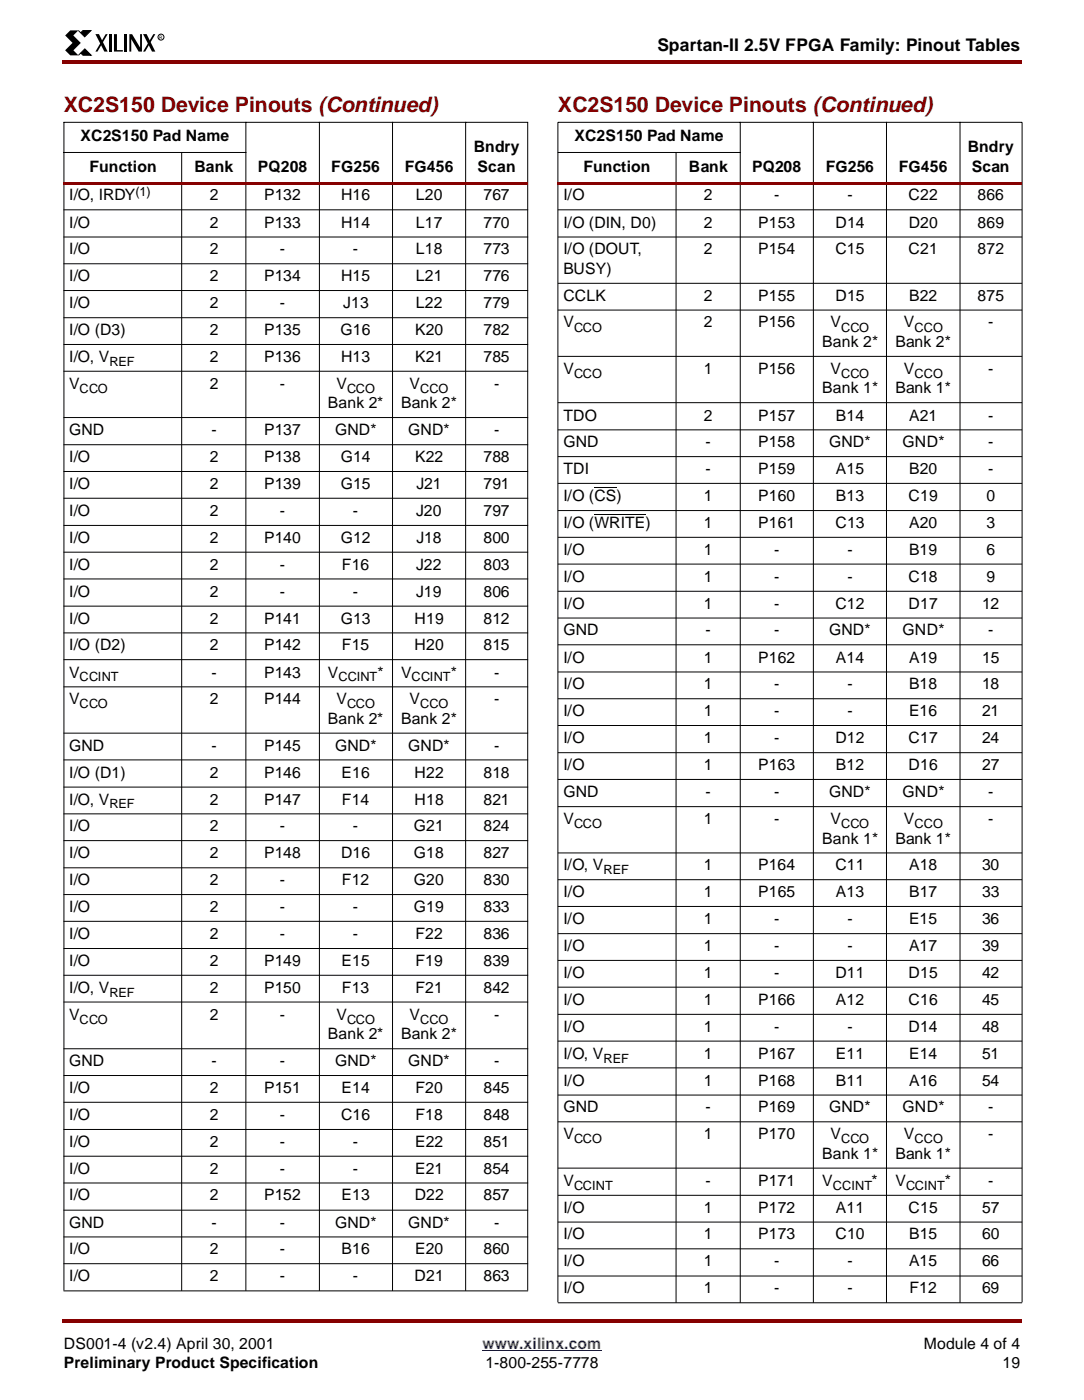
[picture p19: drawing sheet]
<svg xmlns="http://www.w3.org/2000/svg" width="216mm" height="279mm" viewBox="0 0 216 279" stroke-linecap="round" stroke-linejoin="round" font-family="sans-serif">
<defs><g id="words">
<g font-size="4.2" fill="#850000">
<text x="12.7" y="22.3">XC2S150 Device Pinouts (Continued)</text>
<text x="111.1" y="22.3">XC2S150 Device Pinouts (Continued)</text>
</g>
<text font-size="3.5" x="130.9" y="10.2">Spartan-II 2.5V FPGA Family: Pinout Tables</text>
<g font-size="3.1">
<text x="16" y="28.2">XC2S150 Pad Name</text>
<text x="114.4" y="28.2">XC2S150 Pad Name</text>
<text x="17.8" y="34.3">Function</text>
<text x="38.7" y="34.3">Bank</text>
<text x="51.3" y="34.3">PQ208</text>
<text x="66" y="34.3">FG256</text>
<text x="80.6" y="34.3">FG456</text>
<text x="94.4" y="30.4">Bndry</text>
<text x="95.1" y="34.3">Scan</text>
<text x="116.2" y="34.3">Function</text>
<text x="137.2" y="34.3">Bank</text>
<text x="149.8" y="34.3">PQ208</text>
<text x="164.5" y="34.3">FG256</text>
<text x="179" y="34.3">FG456</text>
<text x="192.7" y="30.4">Bndry</text>
<text x="193.6" y="34.3">Scan</text>
<text x="13.7" y="40">I/O, IRDY</text>
<text x="41.8" y="40">2</text>
<text x="52.6" y="40">P132</text>
<text x="67.9" y="40">H16</text>
<text x="82.8" y="40">L20</text>
<text x="96.3" y="40">767</text>
<text x="112.2" y="40">I/O</text>
<text x="140.2" y="40">2</text>
<text x="154.2" y="40">-</text>
<text x="168.8" y="40">-</text>
<text x="181" y="40">C22</text>
<text x="194.7" y="40">866</text>
<text x="13.7" y="45.4">I/O</text>
<text x="41.8" y="45.4">2</text>
<text x="52.6" y="45.4">P133</text>
<text x="67.9" y="45.4">H14</text>
<text x="82.8" y="45.4">L17</text>
<text x="96.3" y="45.4">770</text>
<text x="112.2" y="45.4">I/O (DIN, D0)</text>
<text x="140.2" y="45.4">2</text>
<text x="151" y="45.4">P153</text>
<text x="166.4" y="45.4">D14</text>
<text x="181" y="45.4">D20</text>
<text x="194.7" y="45.4">869</text>
<text x="13.7" y="50.7">I/O</text>
<text x="41.8" y="50.7">2</text>
<text x="55.7" y="50.7">-</text>
<text x="70.3" y="50.7">-</text>
<text x="82.8" y="50.7">L18</text>
<text x="96.3" y="50.7">773</text>
<text x="112.2" y="50.7">I/O (DOUT,</text>
<text x="140.2" y="50.7">2</text>
<text x="151" y="50.7">P154</text>
<text x="166.4" y="50.7">C15</text>
<text x="181" y="50.7">C21</text>
<text x="194.7" y="50.7">872</text>
<text x="13.7" y="56">I/O</text>
<text x="41.8" y="56">2</text>
<text x="52.6" y="56">P134</text>
<text x="67.9" y="56">H15</text>
<text x="82.8" y="56">L21</text>
<text x="96.3" y="56">776</text>
<text x="112.2" y="54.6">BUSY)</text>
<text x="112.2" y="59.9">CCLK</text>
<text x="140.2" y="59.9">2</text>
<text x="151" y="59.9">P155</text>
<text x="166.4" y="59.9">D15</text>
<text x="181.1" y="59.9">B22</text>
<text x="194.7" y="59.9">875</text>
<text x="13.7" y="61.5">I/O</text>
<text x="41.8" y="61.5">2</text>
<text x="55.7" y="61.5">-</text>
<text x="68.4" y="61.5">J13</text>
<text x="82.8" y="61.5">L22</text>
<text x="96.3" y="61.5">779</text>
<text x="112.2" y="65.3">V</text>
<text x="140.2" y="65.3">2</text>
<text x="151" y="65.3">P156</text>
<text x="165.4" y="65.3">V</text>
<text x="180" y="65.3">V</text>
<text x="196.8" y="65.3">-</text>
<text x="13.7" y="66.8">I/O (D3)</text>
<text x="41.8" y="66.8">2</text>
<text x="52.6" y="66.8">P135</text>
<text x="67.8" y="66.8">G16</text>
<text x="82.7" y="66.8">K20</text>
<text x="96.3" y="66.8">782</text>
<text x="163.8" y="69.2">Bank 2*</text>
<text x="178.3" y="69.2">Bank 2*</text>
<text x="13.7" y="77.6">V</text>
<text x="13.7" y="72.1">I/O, V</text>
<text x="41.8" y="77.6">2</text>
<text x="41.8" y="72.1">2</text>
<text x="52.6" y="72.1">P136</text>
<text x="55.7" y="77.6">-</text>
<text x="67" y="77.6">V</text>
<text x="67.9" y="72.1">H13</text>
<text x="81.6" y="77.6">V</text>
<text x="82.7" y="72.1">K21</text>
<text x="96.3" y="72.1">785</text>
<text x="98.4" y="77.6">-</text>
<text x="112.2" y="74.6">V</text>
<text x="140.2" y="74.6">1</text>
<text x="151" y="74.6">P156</text>
<text x="165.4" y="74.6">V</text>
<text x="180" y="74.6">V</text>
<text x="196.8" y="74.6">-</text>
<text x="65.3" y="81.4">Bank 2*</text>
<text x="79.9" y="81.4">Bank 2*</text>
<text x="112.2" y="83.8">TDO</text>
<text x="140.2" y="83.8">2</text>
<text x="151" y="83.8">P157</text>
<text x="163.8" y="78.4">Bank 1*</text>
<text x="166.5" y="83.8">B14</text>
<text x="178.3" y="78.4">Bank 1*</text>
<text x="181.1" y="83.8">A21</text>
<text x="196.8" y="83.8">-</text>
<text x="13.7" y="86.8">GND</text>
<text x="42.1" y="86.8">-</text>
<text x="52.6" y="86.8">P137</text>
<text x="66.7" y="86.8">GND*</text>
<text x="81.3" y="86.8">GND*</text>
<text x="98.4" y="86.8">-</text>
<text x="112.2" y="89.2">GND</text>
<text x="140.5" y="89.2">-</text>
<text x="151" y="89.2">P158</text>
<text x="165.1" y="89.2">GND*</text>
<text x="179.8" y="89.2">GND*</text>
<text x="196.8" y="89.2">-</text>
<text x="13.7" y="92.1">I/O</text>
<text x="41.8" y="92.1">2</text>
<text x="52.6" y="92.1">P138</text>
<text x="67.9" y="92.1">G14</text>
<text x="82.7" y="92.1">K22</text>
<text x="96.3" y="92.1">788</text>
<text x="112.2" y="94.5">TDI</text>
<text x="140.5" y="94.5">-</text>
<text x="151" y="94.5">P159</text>
<text x="166.5" y="94.5">A15</text>
<text x="181.1" y="94.5">B20</text>
<text x="196.8" y="94.5">-</text>
<text x="13.7" y="97.4">I/O</text>
<text x="41.8" y="97.4">2</text>
<text x="52.6" y="97.4">P139</text>
<text x="67.9" y="97.4">G15</text>
<text x="82.9" y="97.4">J21</text>
<text x="96.3" y="97.4">791</text>
<text x="112.2" y="99.9">I/O (CS)</text>
<text x="140.2" y="99.9">1</text>
<text x="151" y="99.9">P160</text>
<text x="166.5" y="99.9">B13</text>
<text x="181" y="99.9">C19</text>
<text x="196.5" y="99.9">0</text>
<text x="13.7" y="102.9">I/O</text>
<text x="41.8" y="102.9">2</text>
<text x="55.7" y="102.9">-</text>
<text x="70.3" y="102.9">-</text>
<text x="82.9" y="102.9">J20</text>
<text x="96.3" y="102.9">797</text>
<text x="112.2" y="105.2">I/O (WRITE)</text>
<text x="140.2" y="105.2">1</text>
<text x="151" y="105.2">P161</text>
<text x="166.4" y="105.2">C13</text>
<text x="181.1" y="105.2">A20</text>
<text x="196.5" y="105.2">3</text>
<text x="13.7" y="108.2">I/O</text>
<text x="13.7" y="113.5">I/O</text>
<text x="41.8" y="108.2">2</text>
<text x="41.8" y="113.5">2</text>
<text x="52.6" y="108.2">P140</text>
<text x="55.7" y="113.5">-</text>
<text x="67.9" y="108.2">G12</text>
<text x="68.1" y="113.5">F16</text>
<text x="82.9" y="113.5">J22</text>
<text x="82.9" y="108.2">J18</text>
<text x="96.3" y="113.5">803</text>
<text x="96.3" y="108.2">800</text>
<text x="112.2" y="110.6">I/O</text>
<text x="140.2" y="110.6">1</text>
<text x="154.2" y="110.6">-</text>
<text x="168.8" y="110.6">-</text>
<text x="181" y="110.6">B19</text>
<text x="196.5" y="110.6">6</text>
<text x="13.7" y="119">I/O</text>
<text x="41.8" y="119">2</text>
<text x="55.7" y="119">-</text>
<text x="70.3" y="119">-</text>
<text x="82.9" y="119">J19</text>
<text x="96.3" y="119">806</text>
<text x="112.2" y="116">I/O</text>
<text x="140.2" y="116">1</text>
<text x="154.2" y="116">-</text>
<text x="168.8" y="116">-</text>
<text x="181" y="116">C18</text>
<text x="196.5" y="116">9</text>
<text x="13.7" y="124.3">I/O</text>
<text x="41.8" y="124.3">2</text>
<text x="52.6" y="124.3">P141</text>
<text x="67.9" y="124.3">G13</text>
<text x="82.6" y="124.3">H19</text>
<text x="96.3" y="124.3">812</text>
<text x="112.2" y="121.3">I/O</text>
<text x="140.2" y="121.3">1</text>
<text x="154.2" y="121.3">-</text>
<text x="166.4" y="121.3">C12</text>
<text x="181" y="121.3">D17</text>
<text x="195.6" y="121.3">12</text>
<text x="13.7" y="129.6">I/O (D2)</text>
<text x="41.8" y="129.6">2</text>
<text x="52.6" y="129.6">P142</text>
<text x="68.1" y="129.6">F15</text>
<text x="82.6" y="129.6">H20</text>
<text x="96.3" y="129.6">815</text>
<text x="112.2" y="126.7">GND</text>
<text x="140.5" y="126.7">-</text>
<text x="154.2" y="126.7">-</text>
<text x="165.1" y="126.7">GND*</text>
<text x="179.8" y="126.7">GND*</text>
<text x="196.8" y="126.7">-</text>
<text x="13.7" y="135">V</text>
<text x="42.1" y="135">-</text>
<text x="52.6" y="135">P143</text>
<text x="65.3" y="135">V</text>
<text x="75.2" y="135">*</text>
<text x="79.9" y="135">V</text>
<text x="89.8" y="135">*</text>
<text x="98.4" y="135">-</text>
<text x="112.2" y="132.1">I/O</text>
<text x="112.2" y="137.4">I/O</text>
<text x="140.2" y="137.4">1</text>
<text x="140.2" y="132.1">1</text>
<text x="151" y="132.1">P162</text>
<text x="154.2" y="137.4">-</text>
<text x="166.5" y="132.1">A14</text>
<text x="168.8" y="137.4">-</text>
<text x="181" y="137.4">B18</text>
<text x="181.1" y="132.1">A19</text>
<text x="195.6" y="137.4">18</text>
<text x="195.6" y="132.1">15</text>
<text x="13.7" y="140.4">V</text>
<text x="41.8" y="140.4">2</text>
<text x="52.6" y="140.4">P144</text>
<text x="67" y="140.4">V</text>
<text x="81.6" y="140.4">V</text>
<text x="98.4" y="140.4">-</text>
<text x="112.2" y="142.7">I/O</text>
<text x="140.2" y="142.7">1</text>
<text x="154.2" y="142.7">-</text>
<text x="168.8" y="142.7">-</text>
<text x="181" y="142.7">E16</text>
<text x="195.6" y="142.7">21</text>
<text x="13.7" y="149.6">GND</text>
<text x="42.1" y="149.6">-</text>
<text x="52.6" y="149.6">P145</text>
<text x="65.3" y="144.3">Bank 2*</text>
<text x="66.7" y="149.6">GND*</text>
<text x="79.9" y="144.3">Bank 2*</text>
<text x="81.3" y="149.6">GND*</text>
<text x="98.4" y="149.6">-</text>
<text x="112.2" y="148.2">I/O</text>
<text x="140.2" y="148.2">1</text>
<text x="154.2" y="148.2">-</text>
<text x="166.4" y="148.2">D12</text>
<text x="181" y="148.2">C17</text>
<text x="195.6" y="148.2">24</text>
<text x="13.7" y="155">I/O (D1)</text>
<text x="41.8" y="155">2</text>
<text x="52.6" y="155">P146</text>
<text x="68" y="155">E16</text>
<text x="82.6" y="155">H22</text>
<text x="96.3" y="155">818</text>
<text x="112.2" y="153.5">I/O</text>
<text x="140.2" y="153.5">1</text>
<text x="151" y="153.5">P163</text>
<text x="166.5" y="153.5">B12</text>
<text x="181" y="153.5">D16</text>
<text x="195.6" y="153.5">27</text>
<text x="13.7" y="160.4">I/O, V</text>
<text x="41.8" y="160.4">2</text>
<text x="52.6" y="160.4">P147</text>
<text x="68.1" y="160.4">F14</text>
<text x="82.6" y="160.4">H18</text>
<text x="96.3" y="160.4">821</text>
<text x="112.2" y="158.8">GND</text>
<text x="140.5" y="158.8">-</text>
<text x="154.2" y="158.8">-</text>
<text x="165.1" y="158.8">GND*</text>
<text x="179.8" y="158.8">GND*</text>
<text x="196.8" y="158.8">-</text>
<text x="13.7" y="165.7">I/O</text>
<text x="41.8" y="165.7">2</text>
<text x="55.7" y="165.7">-</text>
<text x="70.3" y="165.7">-</text>
<text x="82.4" y="165.7">G21</text>
<text x="96.3" y="165.7">824</text>
<text x="112.2" y="164.2">V</text>
<text x="140.2" y="164.2">1</text>
<text x="154.2" y="164.2">-</text>
<text x="165.4" y="164.2">V</text>
<text x="180" y="164.2">V</text>
<text x="196.8" y="164.2">-</text>
<text x="13.7" y="171.1">I/O</text>
<text x="41.8" y="171.1">2</text>
<text x="52.6" y="171.1">P148</text>
<text x="67.9" y="171.1">D16</text>
<text x="82.4" y="171.1">G18</text>
<text x="96.3" y="171.1">827</text>
<text x="112.2" y="173.5">I/O, V</text>
<text x="140.2" y="173.5">1</text>
<text x="151" y="173.5">P164</text>
<text x="163.8" y="168.1">Bank 1*</text>
<text x="166.4" y="173.5">C11</text>
<text x="178.3" y="168.1">Bank 1*</text>
<text x="181.1" y="173.5">A18</text>
<text x="195.6" y="173.5">30</text>
<text x="13.7" y="176.4">I/O</text>
<text x="41.8" y="176.4">2</text>
<text x="55.7" y="176.4">-</text>
<text x="68.1" y="176.4">F12</text>
<text x="82.4" y="176.4">G20</text>
<text x="96.3" y="176.4">830</text>
<text x="112.2" y="178.8">I/O</text>
<text x="140.2" y="178.8">1</text>
<text x="151" y="178.8">P165</text>
<text x="166.5" y="178.8">A13</text>
<text x="181.1" y="178.8">B17</text>
<text x="195.6" y="178.8">33</text>
<text x="13.7" y="181.8">I/O</text>
<text x="41.8" y="181.8">2</text>
<text x="55.7" y="181.8">-</text>
<text x="70.3" y="181.8">-</text>
<text x="82.4" y="181.8">G19</text>
<text x="96.3" y="181.8">833</text>
<text x="112.2" y="184.2">I/O</text>
<text x="140.2" y="184.2">1</text>
<text x="154.2" y="184.2">-</text>
<text x="168.8" y="184.2">-</text>
<text x="181" y="184.2">E15</text>
<text x="195.6" y="184.2">36</text>
<text x="13.7" y="187.2">I/O</text>
<text x="41.8" y="187.2">2</text>
<text x="55.7" y="187.2">-</text>
<text x="70.3" y="187.2">-</text>
<text x="82.8" y="187.2">F22</text>
<text x="96.3" y="187.2">836</text>
<text x="112.2" y="189.6">I/O</text>
<text x="140.2" y="189.6">1</text>
<text x="154.2" y="189.6">-</text>
<text x="168.8" y="189.6">-</text>
<text x="181" y="189.6">A17</text>
<text x="195.6" y="189.6">39</text>
<text x="13.7" y="192.5">I/O</text>
<text x="13.7" y="197.9">I/O, V</text>
<text x="41.8" y="192.5">2</text>
<text x="41.8" y="197.9">2</text>
<text x="52.6" y="192.5">P149</text>
<text x="52.6" y="197.9">P150</text>
<text x="68" y="192.5">E15</text>
<text x="68.1" y="197.9">F13</text>
<text x="82.8" y="197.9">F21</text>
<text x="82.8" y="192.5">F19</text>
<text x="96.3" y="197.9">842</text>
<text x="96.3" y="192.5">839</text>
<text x="112.2" y="194.9">I/O</text>
<text x="140.2" y="194.9">1</text>
<text x="154.2" y="194.9">-</text>
<text x="166.4" y="194.9">D11</text>
<text x="181" y="194.9">D15</text>
<text x="195.6" y="194.9">42</text>
<text x="13.7" y="203.3">V</text>
<text x="41.8" y="203.3">2</text>
<text x="55.7" y="203.3">-</text>
<text x="67" y="203.3">V</text>
<text x="81.6" y="203.3">V</text>
<text x="98.4" y="203.3">-</text>
<text x="112.2" y="200.3">I/O</text>
<text x="140.2" y="200.3">1</text>
<text x="151" y="200.3">P166</text>
<text x="166.5" y="200.3">A12</text>
<text x="181" y="200.3">C16</text>
<text x="195.6" y="200.3">45</text>
<text x="65.3" y="207.1">Bank 2*</text>
<text x="79.9" y="207.1">Bank 2*</text>
<text x="112.2" y="205.7">I/O</text>
<text x="140.2" y="205.7">1</text>
<text x="154.2" y="205.7">-</text>
<text x="168.8" y="205.7">-</text>
<text x="181" y="205.7">D14</text>
<text x="195.6" y="205.7">48</text>
<text x="13.7" y="212.5">GND</text>
<text x="42.1" y="212.5">-</text>
<text x="55.7" y="212.5">-</text>
<text x="66.8" y="212.5">GND*</text>
<text x="81.3" y="212.5">GND*</text>
<text x="98.4" y="212.5">-</text>
<text x="112.2" y="211">I/O, V</text>
<text x="140.2" y="211">1</text>
<text x="151" y="211">P167</text>
<text x="166.5" y="211">E11</text>
<text x="181.1" y="211">E14</text>
<text x="195.6" y="211">51</text>
<text x="13.7" y="217.8">I/O</text>
<text x="41.8" y="217.8">2</text>
<text x="52.6" y="217.8">P151</text>
<text x="68" y="217.8">E14</text>
<text x="82.8" y="217.8">F20</text>
<text x="96.3" y="217.8">845</text>
<text x="112.2" y="216.4">I/O</text>
<text x="112.2" y="221.7">GND</text>
<text x="140.2" y="216.4">1</text>
<text x="140.5" y="221.7">-</text>
<text x="151" y="216.4">P168</text>
<text x="151" y="221.7">P169</text>
<text x="165.1" y="221.7">GND*</text>
<text x="166.5" y="216.4">B11</text>
<text x="179.8" y="221.7">GND*</text>
<text x="181.1" y="216.4">A16</text>
<text x="195.6" y="216.4">54</text>
<text x="196.8" y="221.7">-</text>
<text x="13.7" y="223.2">I/O</text>
<text x="41.8" y="223.2">2</text>
<text x="55.7" y="223.2">-</text>
<text x="67.9" y="223.2">C16</text>
<text x="82.8" y="223.2">F18</text>
<text x="96.3" y="223.2">848</text>
<text x="112.2" y="227.1">V</text>
<text x="140.2" y="227.1">1</text>
<text x="151" y="227.1">P170</text>
<text x="165.4" y="227.1">V</text>
<text x="180" y="227.1">V</text>
<text x="196.8" y="227.1">-</text>
<text x="13.7" y="228.6">I/O</text>
<text x="13.7" y="233.9">I/O</text>
<text x="41.8" y="228.6">2</text>
<text x="41.8" y="233.9">2</text>
<text x="55.7" y="228.6">-</text>
<text x="55.7" y="233.9">-</text>
<text x="70.3" y="228.6">-</text>
<text x="70.3" y="233.9">-</text>
<text x="82.7" y="228.6">E22</text>
<text x="82.7" y="233.9">E21</text>
<text x="96.3" y="228.6">851</text>
<text x="96.3" y="233.9">854</text>
<text x="163.8" y="231">Bank 1*</text>
<text x="178.3" y="231">Bank 1*</text>
<text x="13.7" y="239.3">I/O</text>
<text x="41.8" y="239.3">2</text>
<text x="52.6" y="239.3">P152</text>
<text x="68" y="239.3">E13</text>
<text x="82.6" y="239.3">D22</text>
<text x="96.3" y="239.3">857</text>
<text x="112.2" y="236.3">V</text>
<text x="140.5" y="236.3">-</text>
<text x="151" y="236.3">P171</text>
<text x="163.8" y="236.3">V</text>
<text x="173.6" y="236.3">*</text>
<text x="178.3" y="236.3">V</text>
<text x="188.2" y="236.3">*</text>
<text x="196.8" y="236.3">-</text>
<text x="13.7" y="244.7">GND</text>
<text x="42.1" y="244.7">-</text>
<text x="55.7" y="244.7">-</text>
<text x="66.8" y="244.7">GND*</text>
<text x="81.3" y="244.7">GND*</text>
<text x="98.4" y="244.7">-</text>
<text x="112.2" y="241.7">I/O</text>
<text x="140.2" y="241.7">1</text>
<text x="151" y="241.7">P172</text>
<text x="166.5" y="241.7">A11</text>
<text x="181" y="241.7">C15</text>
<text x="195.6" y="241.7">57</text>
<text x="13.7" y="250">I/O</text>
<text x="41.8" y="250">2</text>
<text x="55.7" y="250">-</text>
<text x="68" y="250">B16</text>
<text x="82.7" y="250">E20</text>
<text x="96.3" y="250">860</text>
<text x="112.2" y="247.1">I/O</text>
<text x="140.2" y="247.1">1</text>
<text x="151" y="247.1">P173</text>
<text x="166.4" y="247.1">C10</text>
<text x="181.1" y="247.1">B15</text>
<text x="195.6" y="247.1">60</text>
<text x="13.7" y="255.4">I/O</text>
<text x="41.8" y="255.4">2</text>
<text x="55.7" y="255.4">-</text>
<text x="70.3" y="255.4">-</text>
<text x="82.6" y="255.4">D21</text>
<text x="96.3" y="255.4">863</text>
<text x="112.2" y="252.4">I/O</text>
<text x="112.2" y="257.8">I/O</text>
<text x="140.2" y="252.4">1</text>
<text x="140.2" y="257.8">1</text>
<text x="154.2" y="252.4">-</text>
<text x="154.2" y="257.8">-</text>
<text x="168.8" y="252.4">-</text>
<text x="168.8" y="257.8">-</text>
<text x="181" y="252.4">A15</text>
<text x="181.1" y="257.8">F12</text>
<text x="195.6" y="257.8">69</text>
<text x="195.6" y="252.4">66</text>
<text x="12.7" y="268.8">DS001-4 (v2.4) April 30, 2001</text>
<text x="184" y="268.8">Module 4 of 4</text>
<text x="12.7" y="272.7">Preliminary Product Specification</text>
<text x="96.7" y="272.7">1-800-255-7778</text>
<text x="199.7" y="272.7">19</text>
</g>
<text font-size="3.1" fill="#00f" x="96.1" y="268.8">www.xilinx.com</text>
<g font-size="2.5">
<text x="27" y="39">(1)</text>
<text x="114.3" y="66.1">CCO</text>
<text x="167.5" y="66.1">CCO</text>
<text x="182.1" y="66.1">CCO</text>
<text x="21.8" y="73">REF</text>
<text x="114.3" y="75.3">CCO</text>
<text x="167.5" y="75.3">CCO</text>
<text x="182.1" y="75.3">CCO</text>
<text x="15.9" y="78.3">CCO</text>
<text x="69.1" y="78.3">CCO</text>
<text x="83.7" y="78.3">CCO</text>
<text x="15.9" y="135.8">CCINT</text>
<text x="67.4" y="135.8">CCINT</text>
<text x="82" y="135.8">CCINT</text>
<text x="15.9" y="141.1">CCO</text>
<text x="69.1" y="141.1">CCO</text>
<text x="83.7" y="141.1">CCO</text>
<text x="21.8" y="161.1">REF</text>
<text x="114.3" y="165">CCO</text>
<text x="167.5" y="165">CCO</text>
<text x="182.1" y="165">CCO</text>
<text x="120.2" y="174.2">REF</text>
<text x="21.8" y="198.7">REF</text>
<text x="15.9" y="204">CCO</text>
<text x="69.1" y="204">CCO</text>
<text x="83.7" y="204">CCO</text>
<text x="120.2" y="211.8">REF</text>
<text x="114.3" y="227.9">CCO</text>
<text x="167.5" y="227.9">CCO</text>
<text x="182.1" y="227.9">CCO</text>
<text x="114.3" y="237.1">CCINT</text>
<text x="165.9" y="237.1">CCINT</text>
<text x="180.5" y="237.1">CCINT</text>
</g>
<text font-size=".9" x="31.7" y="7.7">R</text>
</g></defs>
<g fill="#850000">
<path d="M12.4 12h.3v.7h-.3z"/>
<path d="M203.2 12h.4v.7h-.4z"/>
<path d="M12.7 12h190.5v.7h-190.5z"/>
</g>
<path d="M12.7 266.7h190.4v7.6h-190.4z" fill="#fff"/>
<path d="M96.1 269.2h23.7" fill="none" stroke="#00f" stroke-width=".2"/>
<g fill="#850000">
<path d="M12.4 262.9h.3v.7h-.3z"/>
<path d="M203.2 262.9h.4v.7h-.4z"/>
<path d="M12.7 262.9h190.5v.7h-190.5z"/>
</g>
<path d="M12.7 6h20v5.2h-20z" fill="#fff"/>
<path d="M13 7.1l1-1h1.6l-1 1 1.5 1.5-1.5 1.4 1 1h-1.6l-1-1 1.4-1.5zM19 6.8h.7l1.7 3.5h-.6zM21 6.8h.4l-2 3.5h-.4zM21.6 6.8h.6v3.5h-.6zM22.7 6.8h.6v3.2h1.2v.3h-1.8zM24.8 6.8h.5v3.5h-.5zM25.8 6.8h.5l1.6 2.7v-2.7h.4v3.5h-.7l-1.5-2.5v2.5h-.3zM28.5 6.8h.7l1.7 3.5h-.6zM30.5 6.8h.4l-2 3.5h-.4z" fill="#000"/>
<path d="M15.6 6.1l.5 .4 .4-.4h1.6l-1.2 1.2zM16.1 10.6l-.5 .4 1.3-1.3 1.3 1.3h-1.7z" fill="#000" stroke="#000" stroke-width=".2"/>
<g fill="none" stroke="#000" stroke-width=".2">
<path d="M12.6 24.4h92.6M12.6 30.4h36.5M12.7 24.4v232.8M36.2 30.4v226.9M49 24.3v233M63.6 24.3v233M78.2 24.3v233M92.7 24.3v233M105.1 24.4v232.8"/>
<circle cx="32.1" cy="7.4" r=".59"/>
</g>
<path d="M12.6 36.2h92.6v.5h-92.6z" fill="#850000"/>
<g fill="none" stroke="#000" stroke-width=".2">
<path d="M111.1 30.4h36.3M134.7 30.4v229.3M147.4 24.3v235.4M162 24.3v235.4M176.6 24.3v235.4M191.2 24.3v235.4M12.6 41.8h92.6M12.6 47.2h92.6M12.6 52.6h92.6M12.6 57.9h92.6M12.6 63.3h92.6M12.6 68.7h92.6"/>
<path d="M12.6 74h92.6M12.6 83.2h92.6M12.6 88.6h92.6M12.6 94h92.6M12.6 99.3h92.6M118.4 97.2h4.4M12.6 104.7h92.6M12.6 110.1h92.6M12.6 115.4h92.6M118.4 102.5h10.2M12.6 120.8h92.6M12.6 126.1h92.6"/>
<path d="M12.6 131.5h92.6M12.6 136.9h92.6M12.6 146.1h92.6M12.6 151.5h92.6M12.6 156.9h92.6M12.6 162.2h92.6M12.6 167.6h92.6M12.6 173h92.6M12.6 178.3h92.6M12.6 183.6h92.6M12.6 189.1h92.6M12.6 194.4h92.6"/>
<path d="M12.6 199.7h92.6M12.6 209h92.6M12.6 214.4h92.6M12.6 219.7h92.6M12.6 225.1h92.6M12.6 230.5h92.6M12.6 235.8h92.6M12.6 241.2h92.6M12.6 246.5h92.6M12.6 251.9h92.6M12.6 257.3h92.6M111.1 259.6v-235.2h92.5v235.2"/>
</g>
<path d="M111.1 36.2h92.5v.5h-92.5z" fill="#850000"/>
<g fill="none" stroke="#000" stroke-width=".2">
<path d="M111.1 41.8h92.5M111.1 47.2h92.5M111.1 56.5h92.5M111.1 61.8h92.5M111.1 71h92.5M111.1 80.3h92.5M111.1 85.7h92.5M111.1 91h92.5M111.1 96.3h92.5M111.1 101.8h92.5M111.1 107.1h92.5M111.1 112.4h92.5"/>
<path d="M111.1 117.9h92.5M111.1 123.2h92.5M111.1 128.5h92.5M111.1 133.9h92.5M111.1 139.3h92.5M111.1 144.6h92.5M111.1 150h92.5M111.1 155.4h92.5M111.1 160.8h92.5M111.1 170h92.5M111.1 175.3h92.5M111.1 180.7h92.5"/>
<path d="M111.1 186.1h92.5M111.1 191.4h92.5M111.1 196.8h92.5M111.1 202.2h92.5M111.1 207.5h92.5M111.1 212.8h92.5M111.1 218.3h92.5M111.1 223.6h92.5M111.1 232.8h92.5M111.1 238.2h92.5M111.1 243.6h92.5M111.1 248.9h92.5"/>
<path d="M111.1 254.3h92.5M111.1 259.7h92.5"/>
</g>
<use href="#words"/>
</svg>
